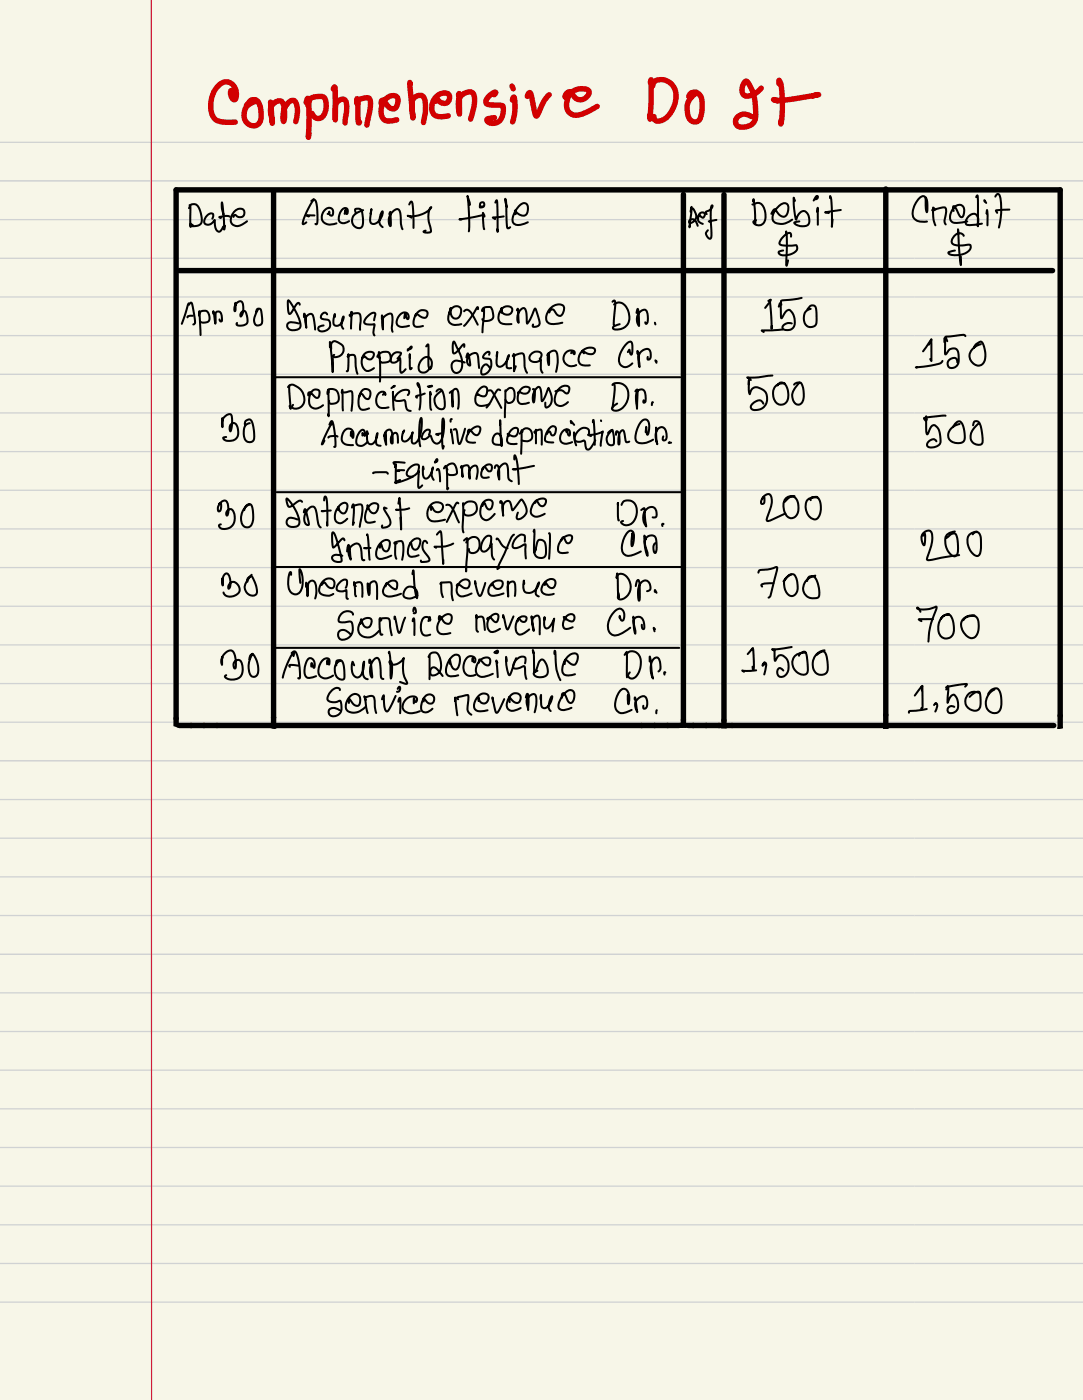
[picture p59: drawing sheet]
<svg xmlns="http://www.w3.org/2000/svg" width="161mm" height="208mm" viewBox="0 0 161 208" stroke-linecap="round" stroke-linejoin="round" font-family="sans-serif">
<defs><g id="words">
<text font-size="67.5" x="25.6" y="91.9">1</text>
<text font-size="67.4" x="25.9" y="92.2">Aurecetensivebuke1</text>
<text font-size="66.9" x="91" y="92.1">in1</text>
<g font-size="9.1">
<text x="104.9" y="37.5">Debit</text>
<text x="135.1" y="37.3">credit</text>
</g>
<text font-size="7.7" fill="#d20000" x="30.7" y="18.9">Comprehensive</text>
<text font-size="7.2" x="91.4" y="80.9">DP.</text>
<text font-size="6" fill="#d20000" x="95.9" y="17.1">Do St</text>
<text font-size="5.5" x="68.6" y="83.6">payable</text>
<text font-size="5.3" x="48.8" y="55.5">Prepaid</text>
<g font-size="4.7">
<text x="60.5" y="33.4">title</text>
<text x="42.4" y="48.8">Insurance</text>
</g>
<g font-size="4.5">
<text x="112.7" y="48.3">150</text>
<text x="58.2" y="71.6">Equipment</text>
</g>
<g font-size="4.4">
<text x="44.7" y="33.6">Accounts</text>
<text x="102" y="34.5">Ref</text>
<text x="135.6" y="53.7">158</text>
<text x="66.8" y="54.7">Insurance</text>
<text x="42.5" y="60.8">Depreciation expense</text>
<text x="42.3" y="77.6">Interest expense</text>
<text x="49" y="82.7">Interest</text>
</g>
<g font-size="4.3">
<text x="26.8" y="48.8">App</text>
<text x="136.8" y="65.5">588</text>
<text x="49.9" y="94">genvice</text>
</g>
<g font-size="4.2">
<text x="47.5" y="65.7">Accumulative depreciation</text>
<text x="112.2" y="87.9">788</text>
</g>
<text font-size="4.1" x="90.6" y="48">Dr.</text>
<g font-size="4">
<text x="136.4" y="82.3">288</text>
<text x="42.5" y="88">Unearned</text>
</g>
<text font-size="3.9" x="27.9" y="33.6">Date</text>
<g font-size="3.8">
<text x="32.8" y="64.8">-8</text>
<text x="32.1" y="77.7">38</text>
<text x="89.9" y="93.6">on.</text>
</g>
<g font-size="3.7">
<text x="66.3" y="48.5">expense</text>
<text x="90.5" y="60.2">Dr.</text>
<text x="112.6" y="76.6">288</text>
<text x="91.2" y="88.4">DP.</text>
</g>
<text font-size="3.5" x="91.6" y="53.8">or.</text>
<text font-size="3.4" x="94" y="65.2">Co.</text>
<text font-size="3.3" x="34.6" y="47.7">30</text>
<text font-size="3.2" x="32.8" y="87.9">38</text>
<text font-size="3" x="70.5" y="93.7">revenue</text>
<text font-size="2.9" x="65.1" y="88.5">revenue</text>
</g></defs>
<path d="M0 0h160.5v207.6h-160.5z" fill="#f7f6e8"/>
<g fill="none" stroke="#d0d2d3" stroke-width=".19">
<path d="M.1 26.8h160.4M.1 21.1h160.4M.1 38.3h135.5M.1 32.6h135.5M.1 55.5h135.5M.1 49.8h135.5M.1 44h135.5M.1 78.4h135.5M.1 72.7h135.5M.1 67h135.5M.1 61.2h135.5M.1 84.2h135.5"/>
<path d="M.1 95.6h135.5M.1 89.9h135.5M.1 112.8h160.4M.1 118.6h160.4M.1 107.1h135.5M.1 101.4h135.5M.1 135.8h160.4M.1 130h160.4M.1 124.3h160.4M.1 141.5h160.4M.1 158.7h160.4M.1 153h160.4"/>
<path d="M.1 147.2h160.4M.1 170.2h160.4M.1 164.4h160.4M.1 175.9h160.4M.1 193.1h160.4M.1 187.3h160.4M.1 181.6h160.4"/>
</g>
<path d="M22.4 0l.1 207.6" fill="none" stroke="#d21e3f" stroke-width=".18"/>
<path d="M40.6 28.5v77.9M101.3 28.8v78M107.3 28.8v78M131.3 28v78M26.6 40.1h129.4M157.1 106.1v-77.9h-131v78.4" fill="none" stroke="#000" stroke-width=".8"/>
<use href="#words"/>
</svg>
